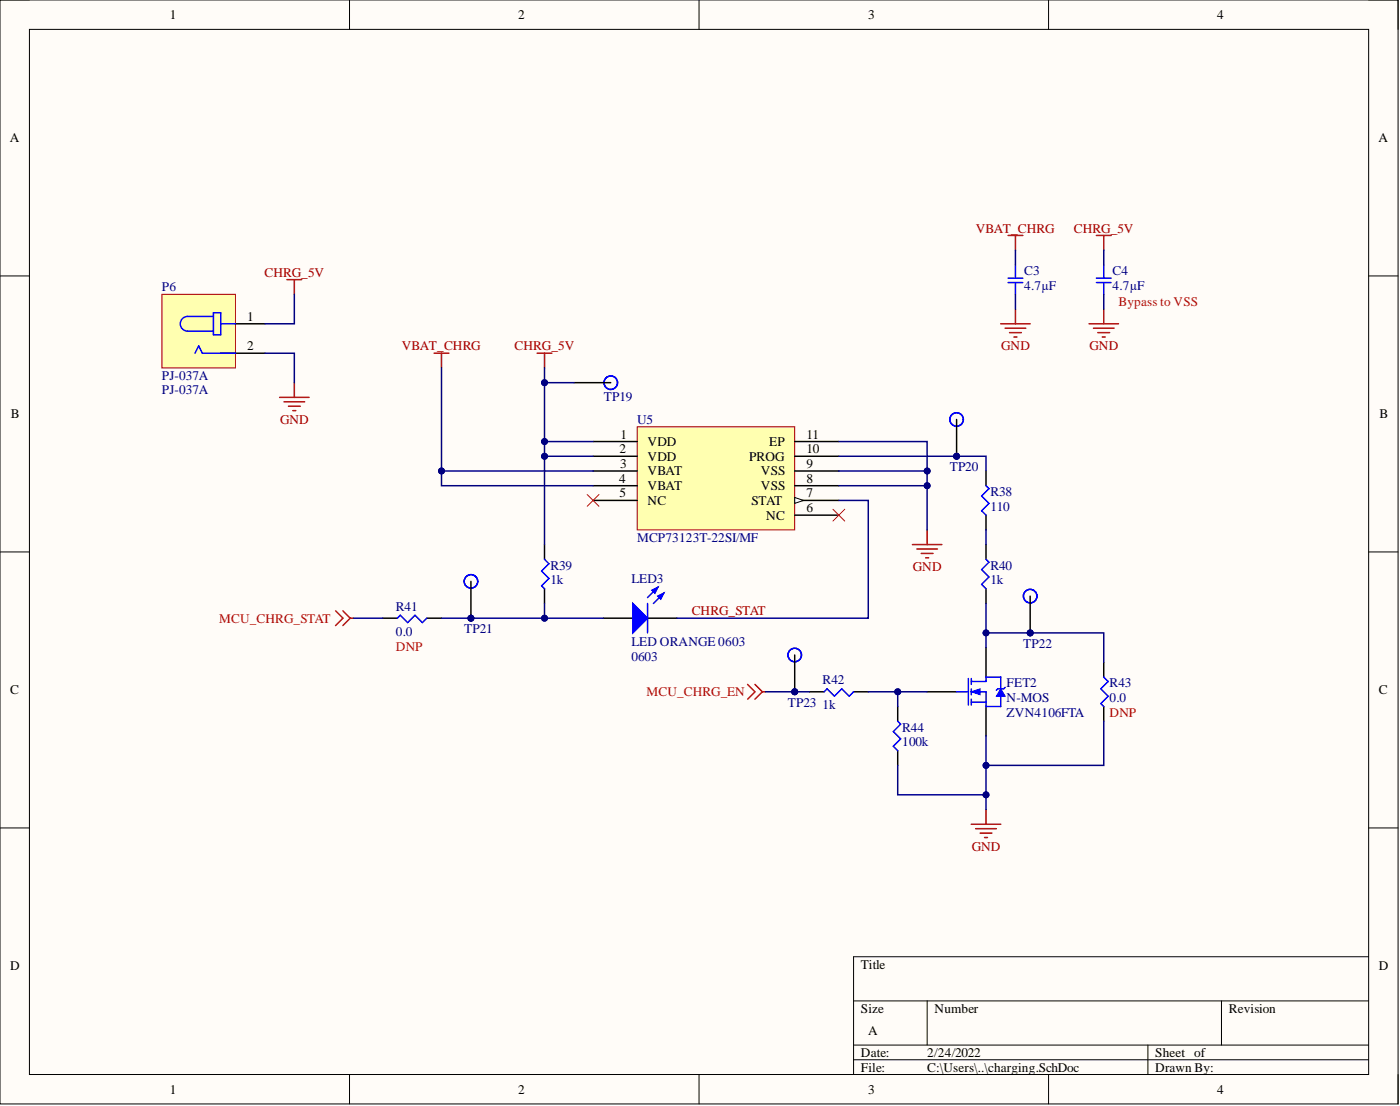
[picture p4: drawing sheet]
<svg xmlns="http://www.w3.org/2000/svg" width="241mm" height="190mm" viewBox="0 0 241 190" stroke-linecap="round" stroke-linejoin="round" font-family="sans-serif">
<defs><g id="words">
<g font-size="2.3">
<text x="29.3" y="3.3">1</text>
<text x="89.3" y="3.3">2</text>
<text x="149.7" y="3.3">3</text>
<text x="209.8" y="3.3">4</text>
<text x="1.7" y="24.5">A</text>
<text x="237.6" y="24.5">A</text>
<text x="42.6" y="55.3">1</text>
<text x="42.6" y="60.3">2</text>
<text x="1.9" y="72.1">B</text>
<text x="107" y="75.5">1</text>
<text x="111.6" y="76.8">VDD</text>
<text x="132.6" y="76.8">EP</text>
<text x="139" y="75.5">11</text>
<text x="237.8" y="72.1">B</text>
<text x="106.7" y="83.2">4</text>
<text x="106.8" y="78.1">2</text>
<text x="106.9" y="80.6">3</text>
<text x="111.6" y="79.3">VDD</text>
<text x="111.6" y="81.9">VBAT</text>
<text x="129.1" y="79.3">PROG</text>
<text x="131.1" y="81.9">VSS</text>
<text x="139" y="83.2">8</text>
<text x="139" y="80.6">9</text>
<text x="139" y="78.1">10</text>
<text x="106.8" y="85.7">5</text>
<text x="111.6" y="84.4">VBAT</text>
<text x="111.6" y="87">NC</text>
<text x="129.5" y="87">STAT</text>
<text x="131.1" y="84.4">VSS</text>
<text x="132.1" y="89.5">NC</text>
<text x="139" y="88.2">6</text>
<text x="139" y="85.7">7</text>
<text x="1.8" y="119.6">C</text>
<text x="237.7" y="119.6">C</text>
<text x="1.8" y="167.2">D</text>
<text x="148.4" y="166.8">Title</text>
<text x="237.7" y="167.2">D</text>
<text x="148.4" y="174.4">Size</text>
<text x="149.7" y="178.2">A</text>
<text x="161.1" y="174.4">Number</text>
<text x="211.8" y="174.4">Revision</text>
<text x="148.4" y="182">Date:</text>
<text x="148.4" y="184.6">File:</text>
<text x="159.8" y="182">2/24/2022</text>
<text x="159.8" y="184.6">C:\Users\..\charging.SchDoc</text>
<text x="199.1" y="182">Sheet of</text>
<text x="199.1" y="184.6">Drawn By:</text>
<text x="29.3" y="188.4">1</text>
<text x="89.3" y="188.4">2</text>
<text x="149.7" y="188.4">3</text>
<text x="209.8" y="188.4">4</text>
</g>
<g font-size="2.3" fill="#800000">
<text x="168.2" y="40.1">VBAT_CHRG</text>
<text x="185.1" y="40.1">CHRG_5V</text>
<text x="45.6" y="47.7">CHRG_5V</text>
<text x="69.2" y="60.3">VBAT_CHRG</text>
<text x="88.7" y="60.3">CHRG_5V</text>
<text x="172.6" y="60.3">GND</text>
<text x="187.8" y="60.3">GND</text>
<text x="48.3" y="73">GND</text>
<text x="157.3" y="98.4">GND</text>
<text x="119.2" y="106">CHRG_STAT</text>
<text x="167.5" y="146.5">GND</text>
</g>
<g font-size="2.3" fill="#000080">
<text x="176.5" y="47.4">C3</text>
<text x="191.8" y="47.4">C4</text>
<text x="27.9" y="50.2">P6</text>
<text x="176.5" y="49.9">4.7µF</text>
<text x="191.8" y="49.9">4.7µF</text>
<text x="27.9" y="65.4">PJ-037A</text>
<text x="27.9" y="67.9">PJ-037A</text>
<text x="104.1" y="69.1">TP19</text>
<text x="109.8" y="73">U5</text>
<text x="163.7" y="81.1">TP20</text>
<text x="170.7" y="85.4">R38</text>
<text x="170.7" y="88">110</text>
<text x="109.8" y="93.3">MCP73123T-22SI/MF</text>
<text x="94.9" y="98.1">R39</text>
<text x="94.9" y="100.6">1k</text>
<text x="108.8" y="100.4">LED3</text>
<text x="170.7" y="98.1">R40</text>
<text x="170.7" y="100.6">1k</text>
<text x="68.2" y="105.2">R41</text>
<text x="68.2" y="109.5">0.0</text>
<text x="80" y="109">TP21</text>
<text x="108.8" y="113.8">0603</text>
<text x="108.8" y="111.3">LED ORANGE 0603</text>
<text x="176.4" y="111.5">TP22</text>
<text x="141.8" y="117.9">R42</text>
<text x="173.5" y="118.4">FET2</text>
<text x="191.3" y="118.4">R43</text>
<text x="135.8" y="121.7">TP23</text>
<text x="141.8" y="122.2">1k</text>
<text x="173.5" y="123.5">ZVN4106FTA</text>
<text x="173.5" y="120.9">N-MOS</text>
<text x="191.3" y="120.9">0.0</text>
<text x="155.5" y="126">R44</text>
<text x="155.5" y="128.5">100k</text>
</g>
<g font-size="2.3" fill="#f00">
<text x="192.8" y="52.7">Bypass to VSS</text>
<text x="37.8" y="107.2">MCU_CHRG_STAT</text>
<text x="68.2" y="112.1">DNP</text>
<text x="111.4" y="119.9">MCU_CHRG_EN</text>
<text x="191.3" y="123.5">DNP</text>
</g>
</g></defs>
<path d="M0 0h241v190.1h-241z" fill-rule="evenodd" fill="#fffcf8"/>
<path d="M0 0h241v190.1h-241z" fill="none" stroke="#000" stroke-width=".17"/>
<path d="M5.1 5.1h230.8v180h-230.8z" fill-rule="evenodd" fill="#fffcf8"/>
<g fill="none" stroke="#000" stroke-width=".17">
<path d="M0 0h5.1M60.2 0v5.1M120.5 0v5.1M180.7 0v5.1M235.9 0h5.1v5.1M5.1 5.1h230.8v180h-230.8zM0 47.5h5.1M235.9 47.5h5.1M0 95.1h5.1M235.9 95.1h5.1M0 142.6h5.1M235.9 142.6h5.1"/>
<path d="M147.1 172.4h88.8M159.8 172.4v7.6M210.5 172.4v7.6M235.9 164.8h-88.8v20.3M60.2 185.1v5M120.5 185.1v5M147.1 180h88.8M147.1 182.5h88.8M180.7 185.1v5M197.8 180v5.1M241 185.1v5"/>
</g>
<path d="M27.9 50.7h12.7v12.7h-12.7z" fill-rule="evenodd" fill="#ffffb0"/>
<path d="M27.9 50.7h12.7v12.7h-12.7z" fill="none" stroke="#800000" stroke-width=".17"/>
<path d="M36.8 54.5h-4.5a1.27 1.27 0 0 0-1.2 1.3 1.27 1.27 0 0 0 1.2 1.2h4.5M36.8 53.9h1.2v3.8h-1.2zM38 55.8h2.6M33.6 60.8l.6-1.2 .7 1.2h5.7" fill="none" stroke="#00f" stroke-width=".25"/>
<path d="M40.6 55.8h5.1M40.6 60.8h5.1" fill="none" stroke="#000" stroke-width=".25"/>
<path d="M109.8 73.5h27.2v17.8h-27.2z" fill-rule="evenodd" fill="#ffffb0"/>
<path d="M109.8 73.5h27.2v17.8h-27.2z" fill="none" stroke="#980000" stroke-width=".17"/>
<path d="M137 88.7h7.6M137 86.2h7.6" fill="none" stroke="#000" stroke-width=".25"/>
<path d="M137 85.7l1.5 .5-1.5 .5z" fill="#f8fcff"/>
<path d="M137 85.7l1.5 .5-1.5 .5z" fill="none" stroke="#000" stroke-width=".17"/>
<g fill="none" stroke="#000" stroke-width=".25">
<path d="M102.2 78.6h7.6M102.2 76.1h7.6M137 78.6h7.6M137 76.1h7.6M93.9 93.8v2.5M102.2 83.7h7.6M102.2 81.1h7.6M102.2 86.2h7.6M137 83.7h7.6M137 81.1h7.6M169.9 93.8v2.5M93.9 101.4v2.5"/>
<path d="M104 106.5h5.1M111.6 106.5h5.1M169.9 101.4v2.5"/>
</g>
<path d="M173.8 48.7h2.5M173.8 47.9h2.5M175 45.6v2.3M175 48.7v2M189 48.7h2.5M189 47.9h2.5M190.2 45.6v2.3M190.2 48.7v2M93.9 96.3l.7 .8-1.3 1.3 1.3 1.2-1.3 1.3 .6 .5M169.9 96.3l.6 .5-1.3 1.3 1.3 1.3-1.3 1.2 .7 .8" fill="none" stroke="#00f" stroke-width=".25"/>
<path d="M101.2 85.2l2 2M103.2 85.2l-2 2M143.6 87.7l2 2M145.6 87.7l-2 2" fill="none" stroke="#f00" stroke-width=".17"/>
<path d="M187.7 55.8h5.1M188.5 56.5h3.5M189 40.6h2.5M189.2 57.3h2.1M190 58.1h.5M190.2 40.6v2.5M190.2 53.2v2.6M92.6 60.8h2.5M93.9 60.8v2.6" fill="none" stroke="#800000" stroke-width=".25"/>
<path d="M109.1 103.9l2.5 2.6-2.5 2.5z" fill="#00f"/>
<path d="M109.1 103.9l2.5 2.6-2.5 2.5zM113.4 101.2l-1.8 1.7M114.4 102.2l-1.8 1.7" fill="none" stroke="#00f" stroke-width=".25"/>
<path d="M113.4 102.7l1-.5-.5 1z" fill="#00f"/>
<path d="M113.4 102.7l1-.5-.5 1z" fill="none" stroke="#00f" stroke-width=".25"/>
<path d="M112.4 101.7l1-.5-.5 1z" fill="#00f"/>
<path d="M111.6 103.9v5.1M112.4 101.7l1-.5-.5 1zM164.9 119.2h2M166.9 116.9v4.5M167.4 117.4h2.5M167.4 119.2h2.5v2.5M167.4 116.9v1M167.4 118.6v1.1M167.4 120.9h2.5M167.4 120.4v1" fill="none" stroke="#00f" stroke-width=".25"/>
<g fill="none" stroke="#800000" stroke-width=".25">
<path d="M49.5 48.2h2.5M50.7 48.2v2.5M172.5 55.8h5.1M173.2 56.5h3.6M173.8 40.6h2.5M174 57.3h2M174.8 58.1h.5M175 40.6v2.5M175 53.2v2.6M48.2 68.4h5.1M49 69.2h3.5M49.7 70h2"/>
<path d="M50.5 70.7h.5M50.7 65.9v2.5M74.8 60.8h2.6M76.1 60.8v2.6M157.3 93.8h5M158 94.6h3.6M158.8 95.3h2M159.5 96.1h.6M159.8 91.3v2.5"/>
</g>
<path d="M159.8 119.2h5.1M169.9 111.5v5.1M169.9 121.7v5.1" fill="none" stroke="#000" stroke-width=".25"/>
<path d="M167.4 119.2l1.5-.6v1.1z" fill="#00f"/>
<path d="M167.4 119.2l1.5-.6v1.1z" fill="none" stroke="#00f" stroke-width=".17"/>
<path d="M169.9 117.4v-.8h2.6v2M172.5 119.9v1.8h-2.6" fill="none" stroke="#00f" stroke-width=".25"/>
<path d="M172.5 118.6l.7 1.3h-1.5z" fill="#00f"/>
<path d="M172.5 118.6l.7 1.3h-1.5z" fill="none" stroke="#00f" stroke-width=".17"/>
<path d="M68.5 106.5l.5-.5 1.3 1.2 1.2-1.2 1.3 1.2 .8-.7M142 119.2l.6-.6 1.2 1.3 1.3-1.3 1.3 1.3 .7-.7M173.2 118.4l-.2 .2h-1l-.3 .3M190.2 116.6l.8 .8-1.3 1.2 1.3 1.3-1.3 1.3 .5 .5M154.7 124.2l.5 .5-1.2 1.3 1.2 1.3-1.2 1.2 .7 .8" fill="none" stroke="#00f" stroke-width=".25"/>
<path d="M65.9 106.5h2.6M73.6 106.5h2.5M139.5 119.2h2.5M147.1 119.2h2.6M190.2 114.1v2.5M154.7 121.7v2.5M154.7 129.3v2.5M190.2 121.7v2.5" fill="none" stroke="#000" stroke-width=".25"/>
<path d="M169.9 139.4v2.6M167.4 142h5.1M168.2 142.7h3.5M168.9 143.5h2.1M169.7 144.3h.5" fill="none" stroke="#800000" stroke-width=".25"/>
<path d="M57.8 105.2l1.3 1.3-1.3 1.2M59.1 105.2l1.3 1.3M60.4 106.5l-1.3 1.2M60.4 106.5h.5M128.9 117.9l1.2 1.3-1.2 1.2M130.1 117.9l1.3 1.3M131.4 119.2l-1.3 1.2M131.4 119.2h.5" fill="none" stroke="#f00" stroke-width=".25"/>
<circle cx="81.2" cy="106.5" r=".51" fill="#000080"/>
<circle cx="81.2" cy="106.5" r=".51" fill="none" stroke="#000080" stroke-width=".17"/>
<circle cx="81.2" cy="100.1" r="1.16" fill="none" stroke="#00f" stroke-width=".25"/>
<path d="M81.2 100.1v6.4" fill="none" stroke="#000" stroke-width=".25"/>
<circle cx="81.2" cy="106.5" r=".51" fill="#000080"/>
<circle cx="81.2" cy="106.5" r=".51" fill="none" stroke="#000080" stroke-width=".17"/>
<circle cx="177.6" cy="109" r=".51" fill="#000080"/>
<circle cx="177.6" cy="109" r=".51" fill="none" stroke="#000080" stroke-width=".17"/>
<circle cx="177.6" cy="102.7" r="1.17" fill="none" stroke="#00f" stroke-width=".25"/>
<path d="M177.6 102.7v6.3" fill="none" stroke="#000" stroke-width=".25"/>
<circle cx="177.6" cy="109" r=".51" fill="#000080"/>
<circle cx="177.6" cy="109" r=".51" fill="none" stroke="#000080" stroke-width=".17"/>
<circle cx="164.9" cy="78.6" r=".51" fill="#000080"/>
<circle cx="164.9" cy="78.6" r=".51" fill="none" stroke="#000080" stroke-width=".17"/>
<circle cx="164.9" cy="72.3" r="1.16" fill="none" stroke="#00f" stroke-width=".25"/>
<path d="M164.9 72.3v6.3" fill="none" stroke="#000" stroke-width=".25"/>
<circle cx="164.9" cy="78.6" r=".51" fill="#000080"/>
<circle cx="164.9" cy="78.6" r=".51" fill="none" stroke="#000080" stroke-width=".17"/>
<circle cx="137" cy="119.2" r=".51" fill="#000080"/>
<circle cx="137" cy="119.2" r=".51" fill="none" stroke="#000080" stroke-width=".17"/>
<circle cx="137" cy="112.8" r="1.16" fill="none" stroke="#00f" stroke-width=".25"/>
<path d="M137 112.8v6.4" fill="none" stroke="#000" stroke-width=".25"/>
<circle cx="137" cy="119.2" r=".51" fill="#000080"/>
<circle cx="137" cy="119.2" r=".51" fill="none" stroke="#000080" stroke-width=".17"/>
<g fill="none" stroke="#00f" stroke-width=".25">
<path d="M169.9 83.7l.6 .5-1.3 1.2 1.3 1.3-1.3 1.3 .7 .7"/>
<circle cx="105.3" cy="65.9" r="1.16"/>
</g>
<path d="M98.9 65.9h6.4M169.9 81.1v2.6M169.9 88.7v2.6" fill="none" stroke="#000" stroke-width=".25"/>
<path d="M50.7 50.7v5.1h-5M175 43.1v2.5M175 50.7v2.5M190.2 43.1v2.5M190.2 50.7v2.5M45.7 60.8h5v5.1M144.6 76.1h15.2v5M169.9 91.3v2.5" fill="none" stroke="#000080" stroke-width=".25"/>
<circle cx="159.8" cy="81.1" r=".51" fill="#000080"/>
<circle cx="159.8" cy="81.1" r=".51" fill="none" stroke="#000080" stroke-width=".17"/>
<path d="M159.8 83.7v7.6" fill="none" stroke="#000080" stroke-width=".25"/>
<circle cx="159.8" cy="83.7" r=".51" fill="#000080"/>
<circle cx="159.8" cy="83.7" r=".51" fill="none" stroke="#000080" stroke-width=".17"/>
<path d="M144.6 81.1h15.2v2.6h-15.2" fill="none" stroke="#000080" stroke-width=".25"/>
<circle cx="159.8" cy="83.7" r=".51" fill="#000080"/>
<circle cx="159.8" cy="83.7" r=".51" fill="none" stroke="#000080" stroke-width=".17"/>
<circle cx="159.8" cy="81.1" r=".51" fill="#000080"/>
<circle cx="159.8" cy="81.1" r=".51" fill="none" stroke="#000080" stroke-width=".17"/>
<path d="M144.6 78.6h25.3v2.5" fill="none" stroke="#000080" stroke-width=".25"/>
<circle cx="164.9" cy="78.6" r=".51" fill="#000080"/>
<circle cx="164.9" cy="78.6" r=".51" fill="none" stroke="#000080" stroke-width=".17"/>
<path d="M144.6 86.2h5.1v20.3h-33M169.9 103.9v7.6" fill="none" stroke="#000080" stroke-width=".25"/>
<circle cx="169.9" cy="109" r=".51" fill="#000080"/>
<circle cx="169.9" cy="109" r=".51" fill="none" stroke="#000080" stroke-width=".17"/>
<path d="M131.9 119.2h7.6" fill="none" stroke="#000080" stroke-width=".25"/>
<circle cx="137" cy="119.2" r=".51" fill="#000080"/>
<circle cx="137" cy="119.2" r=".51" fill="none" stroke="#000080" stroke-width=".17"/>
<path d="M154.7 119.2v2.5" fill="none" stroke="#000080" stroke-width=".25"/>
<circle cx="154.7" cy="119.2" r=".51" fill="#000080"/>
<circle cx="154.7" cy="119.2" r=".51" fill="none" stroke="#000080" stroke-width=".17"/>
<path d="M169.9 126.8v10.1h-15.2v-5.1" fill="none" stroke="#000080" stroke-width=".25"/>
<circle cx="169.9" cy="136.9" r=".51" fill="#000080"/>
<circle cx="169.9" cy="136.9" r=".51" fill="none" stroke="#000080" stroke-width=".17"/>
<circle cx="169.9" cy="131.8" r=".51" fill="#000080"/>
<circle cx="169.9" cy="131.8" r=".51" fill="none" stroke="#000080" stroke-width=".17"/>
<path d="M169.9 136.9v2.5" fill="none" stroke="#000080" stroke-width=".25"/>
<circle cx="169.9" cy="136.9" r=".51" fill="#000080"/>
<circle cx="169.9" cy="136.9" r=".51" fill="none" stroke="#000080" stroke-width=".17"/>
<path d="M149.7 119.2h10.1" fill="none" stroke="#000080" stroke-width=".25"/>
<circle cx="154.7" cy="119.2" r=".51" fill="#000080"/>
<circle cx="154.7" cy="119.2" r=".51" fill="none" stroke="#000080" stroke-width=".17"/>
<path d="M60.9 106.5h5M169.9 109h20.3v5.1" fill="none" stroke="#000080" stroke-width=".25"/>
<circle cx="169.9" cy="109" r=".51" fill="#000080"/>
<circle cx="169.9" cy="109" r=".51" fill="none" stroke="#000080" stroke-width=".17"/>
<circle cx="177.6" cy="109" r=".51" fill="#000080"/>
<circle cx="177.6" cy="109" r=".51" fill="none" stroke="#000080" stroke-width=".17"/>
<path d="M190.2 124.2v7.6h-20.3" fill="none" stroke="#000080" stroke-width=".25"/>
<circle cx="169.9" cy="131.8" r=".51" fill="#000080"/>
<circle cx="169.9" cy="131.8" r=".51" fill="none" stroke="#000080" stroke-width=".17"/>
<path d="M76.1 81.1v2.6h26.1" fill="none" stroke="#000080" stroke-width=".25"/>
<circle cx="76.1" cy="81.1" r=".51" fill="#000080"/>
<circle cx="76.1" cy="81.1" r=".51" fill="none" stroke="#000080" stroke-width=".17"/>
<path d="M76.1 63.4v17.7h26.1" fill="none" stroke="#000080" stroke-width=".25"/>
<circle cx="76.1" cy="81.1" r=".51" fill="#000080"/>
<circle cx="76.1" cy="81.1" r=".51" fill="none" stroke="#000080" stroke-width=".17"/>
<path d="M102.2 76.1h-8.3v2.5" fill="none" stroke="#000080" stroke-width=".25"/>
<circle cx="93.9" cy="78.6" r=".51" fill="#000080"/>
<circle cx="93.9" cy="78.6" r=".51" fill="none" stroke="#000080" stroke-width=".17"/>
<circle cx="93.9" cy="76.1" r=".51" fill="#000080"/>
<circle cx="93.9" cy="76.1" r=".51" fill="none" stroke="#000080" stroke-width=".17"/>
<path d="M93.9 103.9v2.6" fill="none" stroke="#000080" stroke-width=".25"/>
<circle cx="93.9" cy="106.5" r=".51" fill="#000080"/>
<circle cx="93.9" cy="106.5" r=".51" fill="none" stroke="#000080" stroke-width=".17"/>
<path d="M76.1 106.5h27.9" fill="none" stroke="#000080" stroke-width=".25"/>
<circle cx="93.9" cy="106.5" r=".51" fill="#000080"/>
<circle cx="93.9" cy="106.5" r=".51" fill="none" stroke="#000080" stroke-width=".17"/>
<circle cx="81.2" cy="106.5" r=".51" fill="#000080"/>
<circle cx="81.2" cy="106.5" r=".51" fill="none" stroke="#000080" stroke-width=".17"/>
<path d="M102.2 78.6h-8.3v15.2" fill="none" stroke="#000080" stroke-width=".25"/>
<circle cx="93.9" cy="78.6" r=".51" fill="#000080"/>
<circle cx="93.9" cy="78.6" r=".51" fill="none" stroke="#000080" stroke-width=".17"/>
<path d="M93.9 65.9h5" fill="none" stroke="#000080" stroke-width=".25"/>
<circle cx="93.9" cy="65.9" r=".51" fill="#000080"/>
<circle cx="93.9" cy="65.9" r=".51" fill="none" stroke="#000080" stroke-width=".17"/>
<path d="M93.9 63.4v12.7" fill="none" stroke="#000080" stroke-width=".25"/>
<circle cx="93.9" cy="76.1" r=".51" fill="#000080"/>
<circle cx="93.9" cy="76.1" r=".51" fill="none" stroke="#000080" stroke-width=".17"/>
<circle cx="93.9" cy="65.9" r=".51" fill="#000080"/>
<circle cx="93.9" cy="65.9" r=".51" fill="none" stroke="#000080" stroke-width=".17"/>
<use href="#words"/>
</svg>
